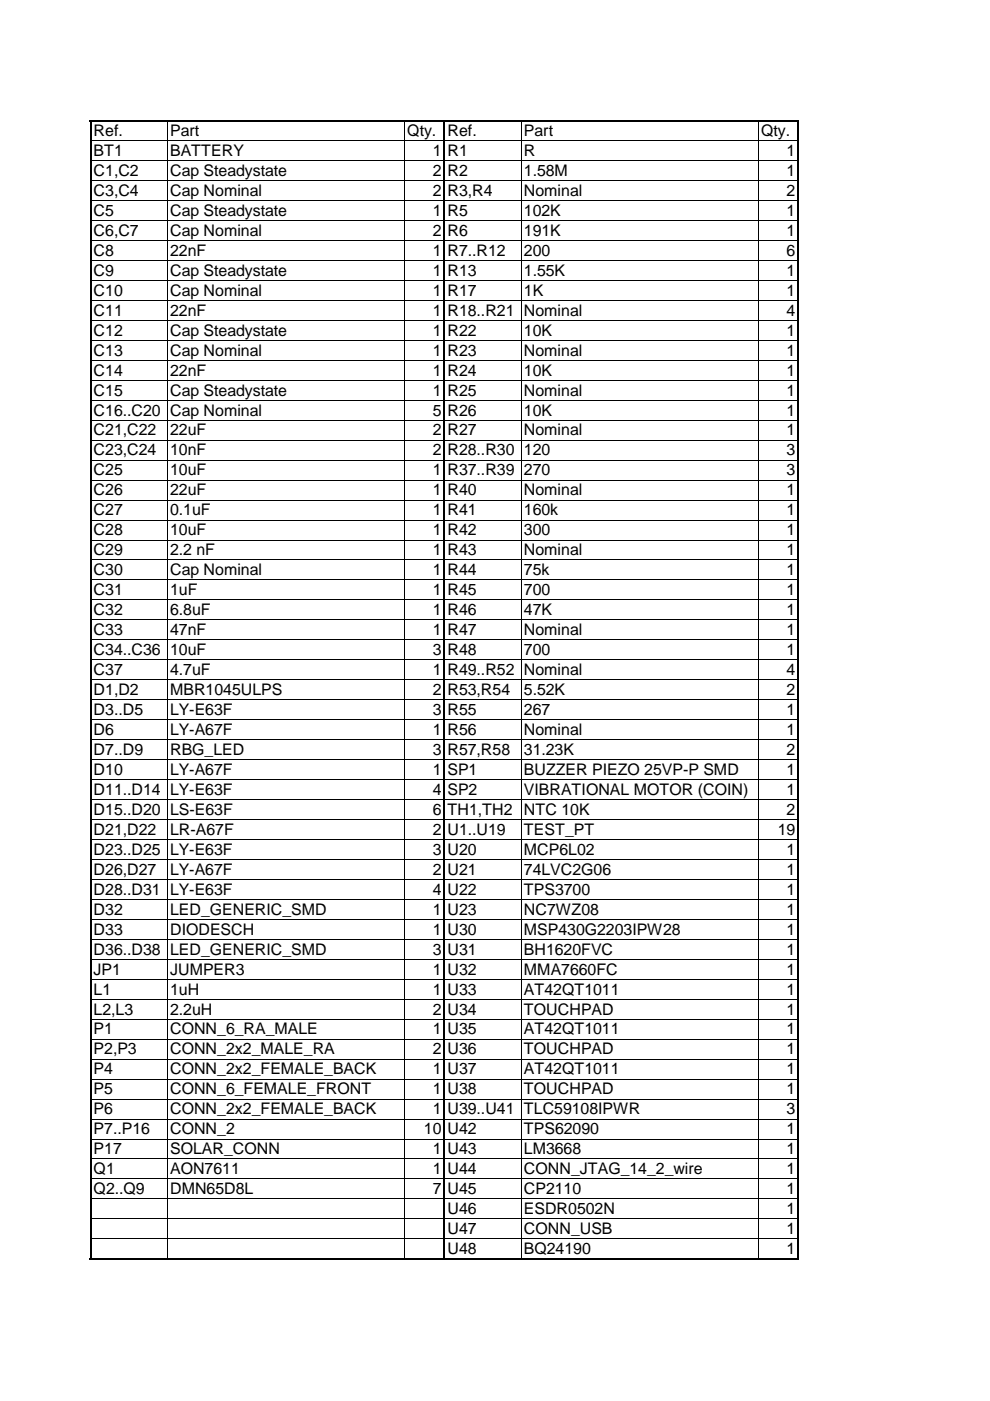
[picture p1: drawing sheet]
<svg xmlns="http://www.w3.org/2000/svg" width="210mm" height="297mm" viewBox="0 0 210 297" stroke-linecap="round" stroke-linejoin="round" font-family="sans-serif">
<defs><g id="words">
<g font-size="3.4">
<text x="19.9" y="28.8">Ref.</text>
<text x="36.1" y="28.8">Part</text>
<text x="86.4" y="28.8">Qty. Ref.</text>
<text x="111.1" y="28.8">Part</text>
<text x="161.4" y="28.8">Qty.</text>
<text x="19.9" y="33.1">BT1</text>
<text x="36.1" y="33.1">BATTERY</text>
<text x="91.7" y="33.1">1 R1</text>
<text x="111.1" y="33.1">R</text>
<text x="166.8" y="33.1">1</text>
<text x="19.9" y="37.3">C1,C2</text>
<text x="19.9" y="41.5">C3,C4</text>
<text x="36.1" y="37.3">Cap Steadystate</text>
<text x="36.1" y="41.5">Cap Nominal</text>
<text x="91.7" y="37.3">2 R2</text>
<text x="91.7" y="41.5">2 R3,R4</text>
<text x="111.1" y="37.3">1.58M</text>
<text x="111.1" y="41.5">Nominal</text>
<text x="166.8" y="41.5">2</text>
<text x="166.8" y="37.3">1</text>
<text x="19.9" y="45.8">C5</text>
<text x="36.1" y="45.8">Cap Steadystate</text>
<text x="91.7" y="45.8">1 R5</text>
<text x="111.1" y="45.8">102K</text>
<text x="166.8" y="45.8">1</text>
<text x="19.9" y="50">C6,C7</text>
<text x="36.1" y="50">Cap Nominal</text>
<text x="91.7" y="50">2 R6</text>
<text x="111.1" y="50">191K</text>
<text x="166.8" y="50">1</text>
<text x="19.9" y="54.2">C8</text>
<text x="19.9" y="58.5">C9</text>
<text x="36.1" y="54.2">22nF</text>
<text x="36.1" y="58.5">Cap Steadystate</text>
<text x="91.7" y="58.5">1 R13</text>
<text x="91.7" y="54.2">1 R7..R12</text>
<text x="111.1" y="58.5">1.55K</text>
<text x="111.1" y="54.2">200</text>
<text x="166.8" y="54.2">6</text>
<text x="166.8" y="58.5">1</text>
<text x="19.9" y="62.7">C10</text>
<text x="36.1" y="62.7">Cap Nominal</text>
<text x="91.7" y="62.7">1 R17</text>
<text x="111.1" y="62.7">1K</text>
<text x="166.8" y="62.7">1</text>
<text x="19.9" y="66.9">C11</text>
<text x="19.9" y="71.2">C12</text>
<text x="36.1" y="66.9">22nF</text>
<text x="36.1" y="71.2">Cap Steadystate</text>
<text x="91.7" y="71.2">1 R22</text>
<text x="91.7" y="66.9">1 R18..R21 Nominal</text>
<text x="111.1" y="71.2">10K</text>
<text x="166.8" y="66.9">4</text>
<text x="166.8" y="71.2">1</text>
<text x="19.9" y="75.4">C13</text>
<text x="36.1" y="75.4">Cap Nominal</text>
<text x="91.7" y="75.4">1 R23</text>
<text x="111.1" y="75.4">Nominal</text>
<text x="166.8" y="75.4">1</text>
<text x="19.9" y="79.6">C14</text>
<text x="19.9" y="83.9">C15</text>
<text x="36.1" y="79.6">22nF</text>
<text x="36.1" y="83.9">Cap Steadystate</text>
<text x="91.7" y="83.9">1 R25</text>
<text x="91.7" y="79.6">1 R24</text>
<text x="111.1" y="83.9">Nominal</text>
<text x="111.1" y="79.6">10K</text>
<text x="166.8" y="83.9">1</text>
<text x="166.8" y="79.6">1</text>
<text x="19.9" y="88.1">C16..C20 Cap Nominal</text>
<text x="91.7" y="88.1">5 R26</text>
<text x="111.1" y="88.1">10K</text>
<text x="166.8" y="88.1">1</text>
<text x="19.9" y="92.3">C21,C22</text>
<text x="36.1" y="92.3">22uF</text>
<text x="91.7" y="92.3">2 R27</text>
<text x="111.1" y="92.3">Nominal</text>
<text x="166.8" y="92.3">1</text>
<text x="19.9" y="96.6">C23,C24</text>
<text x="19.9" y="100.8">C25</text>
<text x="36.1" y="100.8">10uF</text>
<text x="36.1" y="96.6">10nF</text>
<text x="91.7" y="100.8">1 R37..R39 270</text>
<text x="91.7" y="96.6">2 R28..R30 120</text>
<text x="166.8" y="100.8">3</text>
<text x="166.8" y="96.6">3</text>
<text x="19.9" y="105">C26</text>
<text x="36.1" y="105">22uF</text>
<text x="91.7" y="105">1 R40</text>
<text x="111.1" y="105">Nominal</text>
<text x="166.8" y="105">1</text>
<text x="19.9" y="109.3">C27</text>
<text x="19.9" y="113.5">C28</text>
<text x="36.1" y="109.3">0.1uF</text>
<text x="36.1" y="113.5">10uF</text>
<text x="91.7" y="113.5">1 R42</text>
<text x="91.7" y="109.3">1 R41</text>
<text x="111.1" y="113.5">300</text>
<text x="111.1" y="109.3">160k</text>
<text x="166.8" y="113.5">1</text>
<text x="166.8" y="109.3">1</text>
<text x="19.9" y="117.7">C29</text>
<text x="36.1" y="117.7">2.2 nF</text>
<text x="91.7" y="117.7">1 R43</text>
<text x="111.1" y="117.7">Nominal</text>
<text x="166.8" y="117.7">1</text>
<text x="19.9" y="122">C30</text>
<text x="36.1" y="122">Cap Nominal</text>
<text x="91.7" y="122">1 R44</text>
<text x="111.1" y="122">75k</text>
<text x="166.8" y="122">1</text>
<text x="19.9" y="126.2">C31</text>
<text x="19.9" y="130.4">C32</text>
<text x="36.1" y="126.2">1uF</text>
<text x="36.1" y="130.4">6.8uF</text>
<text x="91.7" y="126.2">1 R45</text>
<text x="91.7" y="130.4">1 R46</text>
<text x="111.1" y="126.2">700</text>
<text x="111.1" y="130.4">47K</text>
<text x="166.8" y="126.2">1</text>
<text x="166.8" y="130.4">1</text>
<text x="19.9" y="134.7">C33</text>
<text x="36.1" y="134.7">47nF</text>
<text x="91.7" y="134.7">1 R47</text>
<text x="111.1" y="134.7">Nominal</text>
<text x="166.8" y="134.7">1</text>
<text x="19.9" y="138.9">C34..C36 10uF</text>
<text x="19.9" y="143.1">C37</text>
<text x="36.1" y="143.1">4.7uF</text>
<text x="91.7" y="138.9">3 R48</text>
<text x="91.7" y="143.1">1 R49..R52 Nominal</text>
<text x="111.1" y="138.9">700</text>
<text x="166.8" y="143.1">4</text>
<text x="166.8" y="138.9">1</text>
<text x="19.9" y="147.4">D1,D2</text>
<text x="36.1" y="147.4">MBR1045ULPS</text>
<text x="91.7" y="147.4">2 R53,R54</text>
<text x="111.1" y="147.4">5.52K</text>
<text x="166.8" y="147.4">2</text>
<text x="19.9" y="151.6">D3..D5</text>
<text x="19.9" y="155.8">D6</text>
<text x="36.1" y="151.6">LY-E63F</text>
<text x="36.1" y="155.8">LY-A67F</text>
<text x="91.7" y="151.6">3 R55</text>
<text x="91.7" y="155.8">1 R56</text>
<text x="111.1" y="151.6">267</text>
<text x="111.1" y="155.8">Nominal</text>
<text x="166.8" y="155.8">1</text>
<text x="166.8" y="151.6">1</text>
<text x="19.9" y="160.1">D7..D9</text>
<text x="36.1" y="160.1">RBG_LED</text>
<text x="91.7" y="160.1">3 R57,R58</text>
<text x="111.1" y="160.1">31.23K</text>
<text x="166.8" y="160.1">2</text>
<text x="19.9" y="164.3">D10</text>
<text x="36.1" y="164.3">LY-A67F</text>
<text x="91.7" y="164.3">1 SP1</text>
<text x="111.1" y="164.3">BUZZER PIEZO 25VP-P SMD</text>
<text x="166.8" y="164.3">1</text>
<text x="19.9" y="168.5">D11..D14 LY-E63F</text>
<text x="19.9" y="172.8">D15..D20 LS-E63F</text>
<text x="91.7" y="168.5">4 SP2</text>
<text x="91.7" y="172.8">6 TH1,TH2</text>
<text x="111.1" y="168.5">VIBRATIONAL MOTOR (COIN)</text>
<text x="111.1" y="172.8">NTC 10K</text>
<text x="166.8" y="168.5">1</text>
<text x="166.8" y="172.8">2</text>
<text x="19.9" y="177">D21,D22</text>
<text x="36.1" y="177">LR-A67F</text>
<text x="91.7" y="177">2 U1..U19</text>
<text x="111.1" y="177">TEST_PT</text>
<text x="164.9" y="177">19</text>
<text x="19.9" y="181.2">D23..D25 LY-E63F</text>
<text x="19.9" y="185.5">D26,D27</text>
<text x="36.1" y="185.5">LY-A67F</text>
<text x="91.7" y="181.2">3 U20</text>
<text x="91.7" y="185.5">2 U21</text>
<text x="111.1" y="181.2">MCP6L02</text>
<text x="111.1" y="185.5">74LVC2G06</text>
<text x="166.8" y="185.5">1</text>
<text x="166.8" y="181.2">1</text>
<text x="19.9" y="189.7">D28..D31 LY-E63F</text>
<text x="91.7" y="189.7">4 U22</text>
<text x="111.1" y="189.7">TPS3700</text>
<text x="166.8" y="189.7">1</text>
<text x="19.9" y="193.9">D32</text>
<text x="36.1" y="193.9">LED_GENERIC_SMD</text>
<text x="91.7" y="193.9">1 U23</text>
<text x="111.1" y="193.9">NC7WZ08</text>
<text x="166.8" y="193.9">1</text>
<text x="19.9" y="198.2">D33</text>
<text x="19.9" y="202.4">D36..D38 LED_GENERIC_SMD</text>
<text x="36.1" y="198.2">DIODESCH</text>
<text x="91.7" y="202.4">3 U31</text>
<text x="91.7" y="198.2">1 U30</text>
<text x="111.1" y="202.4">BH1620FVC</text>
<text x="111.1" y="198.2">MSP430G2203IPW28</text>
<text x="166.8" y="198.2">1</text>
<text x="166.8" y="202.4">1</text>
<text x="19.9" y="206.6">JP1</text>
<text x="36.1" y="206.6">JUMPER3</text>
<text x="91.7" y="206.6">1 U32</text>
<text x="111.1" y="206.6">MMA7660FC</text>
<text x="166.8" y="206.6">1</text>
<text x="19.9" y="210.9">L1</text>
<text x="19.9" y="215.1">L2,L3</text>
<text x="36.1" y="210.9">1uH</text>
<text x="36.1" y="215.1">2.2uH</text>
<text x="91.7" y="210.9">1 U33</text>
<text x="91.7" y="215.1">2 U34</text>
<text x="111.1" y="210.9">AT42QT1011</text>
<text x="111.1" y="215.1">TOUCHPAD</text>
<text x="166.8" y="215.1">1</text>
<text x="166.8" y="210.9">1</text>
<text x="19.9" y="219.3">P1</text>
<text x="36.1" y="219.3">CONN_6_RA_MALE</text>
<text x="91.7" y="219.3">1 U35</text>
<text x="111.1" y="219.3">AT42QT1011</text>
<text x="166.8" y="219.3">1</text>
<text x="19.9" y="223.6">P2,P3</text>
<text x="19.9" y="227.8">P4</text>
<text x="36.1" y="227.8">CONN_2x2_FEMALE_BACK</text>
<text x="36.1" y="223.6">CONN_2x2_MALE_RA</text>
<text x="91.7" y="227.8">1 U37</text>
<text x="91.7" y="223.6">2 U36</text>
<text x="111.1" y="227.8">AT42QT1011</text>
<text x="111.1" y="223.6">TOUCHPAD</text>
<text x="166.8" y="223.6">1</text>
<text x="166.8" y="227.8">1</text>
<text x="19.9" y="232">P5</text>
<text x="36.1" y="232">CONN_6_FEMALE_FRONT</text>
<text x="91.7" y="232">1 U38</text>
<text x="111.1" y="232">TOUCHPAD</text>
<text x="166.8" y="232">1</text>
<text x="19.9" y="236.3">P6</text>
<text x="36.1" y="236.3">CONN_2x2_FEMALE_BACK</text>
<text x="91.7" y="236.3">1 U39..U41 TLC59108IPWR</text>
<text x="166.8" y="236.3">3</text>
<text x="19.9" y="240.5">P7..P16</text>
<text x="19.9" y="244.7">P17</text>
<text x="36.1" y="244.7">SOLAR_CONN</text>
<text x="36.1" y="240.5">CONN_2</text>
<text x="89.9" y="240.5">10 U42</text>
<text x="91.7" y="244.7">1 U43</text>
<text x="111.1" y="240.5">TPS62090</text>
<text x="111.1" y="244.7">LM3668</text>
<text x="166.8" y="240.5">1</text>
<text x="166.8" y="244.7">1</text>
<text x="19.9" y="249">Q1</text>
<text x="36.1" y="249">AON7611</text>
<text x="91.7" y="249">1 U44</text>
<text x="111.1" y="249">CONN_JTAG_14_2_wire</text>
<text x="166.8" y="249">1</text>
<text x="19.9" y="253.2">Q2..Q9</text>
<text x="36.1" y="253.2">DMN65D8L</text>
<text x="91.7" y="253.2">7 U45</text>
<text x="94.9" y="257.4">U46</text>
<text x="111.1" y="253.2">CP2110</text>
<text x="111.1" y="257.4">ESDR0502N</text>
<text x="166.8" y="253.2">1</text>
<text x="166.8" y="257.4">1</text>
<text x="94.9" y="261.7">U47</text>
<text x="111.1" y="261.7">CONN_USB</text>
<text x="166.8" y="261.7">1</text>
<text x="94.9" y="265.9">U48</text>
<text x="111.1" y="265.9">BQ24190</text>
<text x="166.8" y="265.9">1</text>
</g>
</g></defs>
<g fill="none" stroke="#000" stroke-width=".21">
<path d="M19.4 29.8h74.7M19.4 34.1h74.7M19.4 38.3h74.7M35.5 25.7v241.2M85.7 25.7v241.2M94.4 29.8h74.9M94.4 34.1h74.9M94.4 38.3h74.9M110.5 25.7v241.2M160.8 25.7v241.2M169.3 25.7v241.2M19.4 42.5h74.7"/>
<path d="M19.4 46.8h74.7M19.4 51h74.7M19.4 55.2h74.7M19.4 59.5h74.7M94.4 42.5h74.9M94.4 46.8h74.9M94.4 51h74.9M94.4 55.2h74.9M94.4 59.5h74.9M19.4 63.7h74.7M19.4 67.9h74.7M19.4 72.2h74.7"/>
<path d="M19.4 76.4h74.7M94.4 63.7h74.9M94.4 67.9h74.9M94.4 72.2h74.9M94.4 76.4h74.9M19.4 80.6h74.7M19.4 84.9h74.7M19.4 89.1h74.7M19.4 93.3h74.7M19.4 97.6h74.7M94.4 80.6h74.9M94.4 84.9h74.9"/>
<path d="M94.4 89.1h74.9M94.4 93.3h74.9M94.4 97.6h74.9M19.4 101.8h74.7M19.4 106h74.7M19.4 110.3h74.7M19.4 114.5h74.7M19.4 118.7h74.7M94.4 101.8h74.9M94.4 106h74.9M94.4 110.3h74.9M94.4 114.5h74.9"/>
<path d="M94.4 118.7h74.9M19.4 123h74.7M19.4 127.2h74.7M19.4 131.4h74.7M19.4 135.7h74.7M19.4 139.9h74.7M94.4 123h74.9M94.4 127.2h74.9M94.4 131.4h74.9M94.4 135.7h74.9M94.4 139.9h74.9M19.4 144.1h74.7"/>
<path d="M19.4 148.4h74.7M19.4 152.6h74.7M19.4 156.8h74.7M94.4 144.1h74.9M94.4 148.4h74.9M94.4 152.6h74.9M94.4 156.8h74.9M19.4 161.1h74.7M19.4 165.3h74.7M19.4 169.5h74.7M19.4 173.8h74.7M19.4 178h74.7"/>
<path d="M94.4 161.1h74.9M94.4 165.3h74.9M94.4 169.5h74.9M94.4 173.8h74.9M94.4 178h74.9M19.4 182.2h74.7M19.4 186.5h74.7M19.4 190.7h74.7M19.4 194.9h74.7M19.4 199.2h74.7M94.4 182.2h74.9M94.4 186.5h74.9"/>
<path d="M94.4 190.7h74.9M94.4 194.9h74.9M94.4 199.2h74.9M19.4 203.4h74.7M19.4 207.6h74.7M19.4 211.9h74.7M19.4 216.1h74.7M94.4 203.4h74.9M94.4 207.6h74.9M94.4 211.9h74.9M94.4 216.1h74.9M19.4 220.3h74.7"/>
<path d="M19.4 224.6h74.7M19.4 228.8h74.7M19.4 233h74.7M19.4 237.3h74.7M94.4 220.3h74.9M94.4 224.6h74.9M94.4 228.8h74.9M94.4 233h74.9M94.4 237.3h74.9M19.4 241.5h74.7M19.4 245.7h74.7M19.4 250h74.7"/>
<path d="M19.4 254.2h74.7M19.4 258.4h74.7M94.4 241.5h74.9M94.4 245.7h74.9M94.4 250h74.9M94.4 254.2h74.9M94.4 258.4h74.9M19.4 262.7h74.7M19.4 266.9h74.7M94.4 262.7h74.9M94.4 266.9h74.9"/>
</g>
<path d="M19 25.6h150.4M19.2 25.4v241.6M94.2 25.7v241.2M169.2 25.4v241.6M19 266.9h150.4" fill="none" stroke="#000" stroke-width=".34"/>
<use href="#words"/>
</svg>
